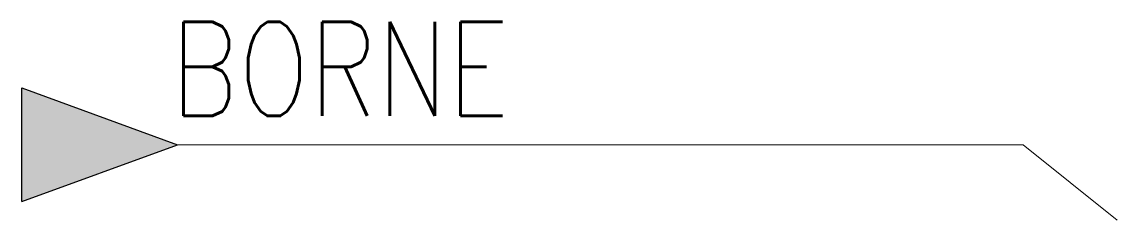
# Model space of a CAD drawing. Extents: x 80.7 to 98.2, y 227.3 to 230.5.
import ezdxf
from ezdxf.enums import TextEntityAlignment as Align

# ---------------------------------------------------------------- set-up
doc = ezdxf.new("R2010")
doc.units = 0
doc.header["$MEASUREMENT"] = 0
doc.layers.get('0').update_dxf_attribs({"linetype": 'CONTINUOUS'})
doc.styles.add('ROMANS', font='romans')

# ---------------------------------------------------------------- blocks, each defined once
blk = doc.blocks.new('24')
at = {"color": 7}
blk.add_line((0.906, 0), (-0.906, 0), dxfattribs=at)
for p in [(-0.906, 0), (0.906, 0)]:
    blk.add_line(p, (0, -2.484))
blk.add_solid([(0, -2.484), (0.906, 0), (-0.906, 0)])

msp = doc.modelspace()

# ---------------------------------------------------------------- linework, layer by layer
at = {"color": 7, "lineweight": 9}
msp.add_lwpolyline([(98.181, 227.343), (96.681, 228.543), (83.181, 228.543)], dxfattribs=at)

# ---------------------------------------------------------------- block references
at = {"color": 7, "xscale": -1, "rotation": 90}
msp.add_blockref('24', (80.697, 228.543), dxfattribs=at)

# ---------------------------------------------------------------- texts
at = {"color": 7, "lineweight": -3, "style": 'ROMANS', "width": 0.8}
msp.add_attdef('BORNE', text='', height=1.5, dxfattribs=at).set_placement((83.073, 229.752), align=Align.MIDDLE_LEFT)

doc.saveas('drawing.dxf')
